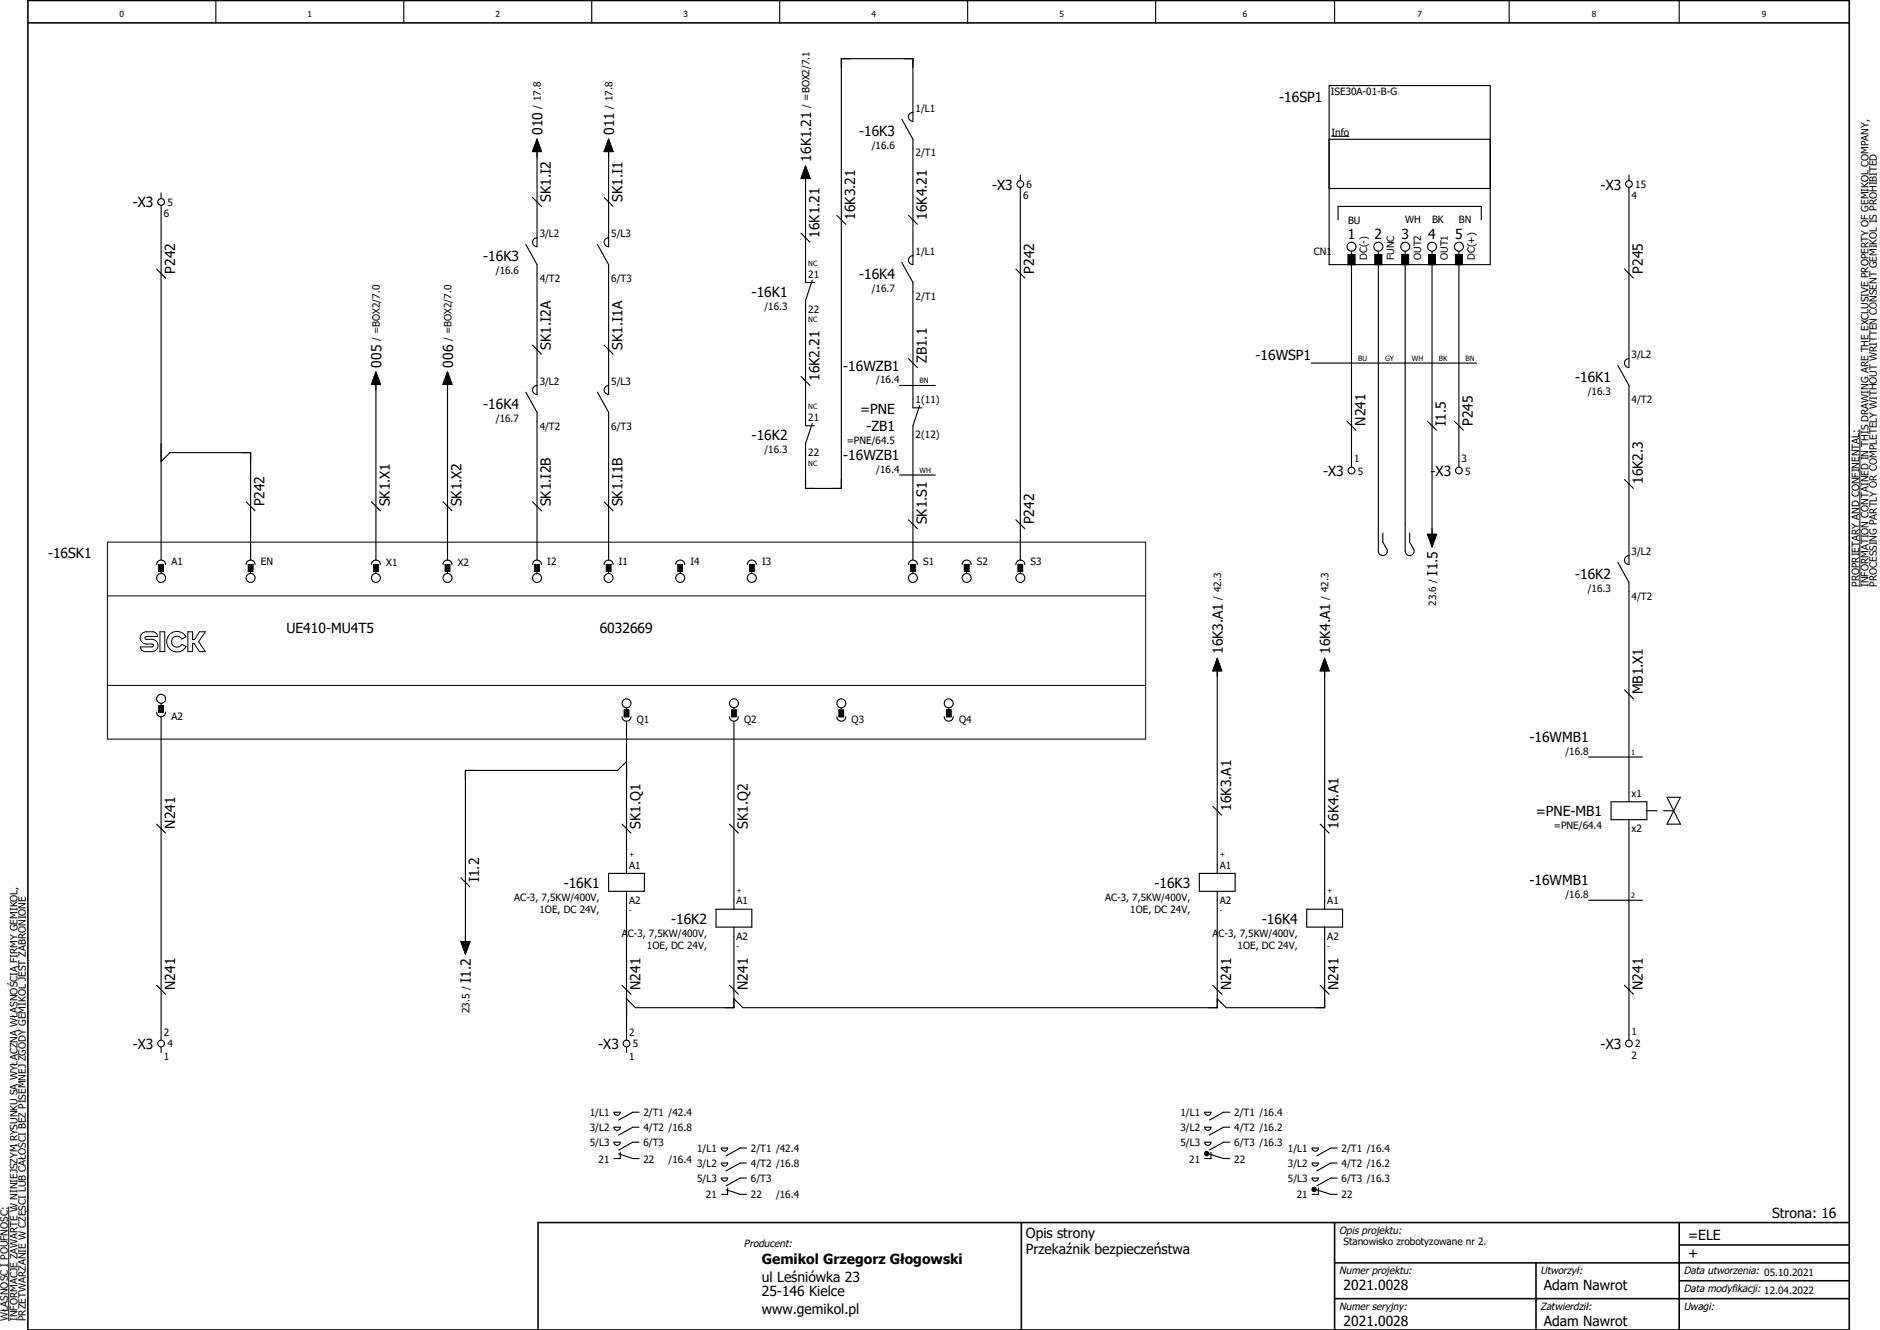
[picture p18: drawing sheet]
<svg xmlns="http://www.w3.org/2000/svg" width="594mm" height="420mm" viewBox="0 0 594 420" stroke-linecap="round" stroke-linejoin="round" font-family="sans-serif">
<defs><g id="words">
<g font-size="4.4">
<text x="404.2" y="32.1">-16SP1</text>
<text x="171.4" y="42.6" transform="rotate(-90 171.4 42.6)">010</text>
<text x="194.1" y="42.6" transform="rotate(-90 194.1 42.6)">011</text>
<text x="271.5" y="42.9">-16K3</text>
<text x="256.3" y="51.1" transform="rotate(-90 256.3 51.1)">16K1.21</text>
<text x="313.5" y="59.9">-X3</text>
<text x="505.8" y="59.9">-X3</text>
<text x="42" y="65.5">-X3</text>
<text x="174.1" y="63.8" transform="rotate(-90 174.1 63.8)">SK1.I2</text>
<text x="196.7" y="63.8" transform="rotate(-90 196.7 63.8)">SK1.I1</text>
<text x="270.3" y="69.5" transform="rotate(-90 270.3 69.5)">16K3.21</text>
<text x="292.9" y="69.5" transform="rotate(-90 292.9 69.5)">16K4.21</text>
<text x="258.9" y="75.1" transform="rotate(-90 258.9 75.1)">16K1.21</text>
<text x="425.9" y="75.6">1</text>
<text x="434.4" y="75.6">2</text>
<text x="442.8" y="75.6">3</text>
<text x="451.3" y="75.6">4</text>
<text x="459.8" y="75.6">5</text>
<text x="152.7" y="82.5">-16K3</text>
<text x="55.3" y="86.4" transform="rotate(-90 55.3 86.4)">P242</text>
<text x="271.5" y="88.2">-16K4</text>
<text x="326.8" y="86.4" transform="rotate(-90 326.8 86.4)">P242</text>
<text x="519.1" y="86.4" transform="rotate(-90 519.1 86.4)">P245</text>
<text x="237.5" y="93.8">-16K1</text>
<text x="174.1" y="110.5" transform="rotate(-90 174.1 110.5)">SK1.I2A</text>
<text x="196.7" y="110.5" transform="rotate(-90 196.7 110.5)">SK1.I1A</text>
<text x="396.7" y="113.8">-16WSP1</text>
<text x="120.5" y="116.1" transform="rotate(-90 120.5 116.1)">005</text>
<text x="143.2" y="116.1" transform="rotate(-90 143.2 116.1)">006</text>
<text x="266.5" y="117">-16WZB1</text>
<text x="292.9" y="114.7" transform="rotate(-90 292.9 114.7)">ZB1.1</text>
<text x="258.9" y="120.4" transform="rotate(-90 258.9 120.4)">16K2.21</text>
<text x="497.7" y="120.7">-16K1</text>
<text x="152.7" y="129.2">-16K4</text>
<text x="271.8" y="130.8">=PNE</text>
<text x="273.8" y="136.1">-ZB1</text>
<text x="431.5" y="134.5" transform="rotate(-90 431.5 134.5)">N241</text>
<text x="456.9" y="134.5" transform="rotate(-90 456.9 134.5)">I1.5</text>
<text x="465.4" y="134.5" transform="rotate(-90 465.4 134.5)">P245</text>
<text x="237.5" y="139.1">-16K2</text>
<text x="266.5" y="145.3">-16WZB1</text>
<text x="418.1" y="150.4">-X3</text>
<text x="452.1" y="150.4">-X3</text>
<text x="519.1" y="152.9" transform="rotate(-90 519.1 152.9)">16K2.3</text>
<text x="83.6" y="160" transform="rotate(-90 83.6 160)">P242</text>
<text x="123.2" y="160" transform="rotate(-90 123.2 160)">SK1.X1</text>
<text x="145.8" y="160" transform="rotate(-90 145.8 160)">SK1.X2</text>
<text x="174.1" y="160" transform="rotate(-90 174.1 160)">SK1.I2B</text>
<text x="196.7" y="160" transform="rotate(-90 196.7 160)">SK1.I1B</text>
<text x="292.9" y="165.6" transform="rotate(-90 292.9 165.6)">SK1.S1</text>
<text x="326.8" y="165.6" transform="rotate(-90 326.8 165.6)">P242</text>
<text x="15.2" y="176.4">-16SK1</text>
<text x="454.3" y="181.9" transform="rotate(-90 454.3 181.9)">I1.5</text>
<text x="497.7" y="182.9">-16K2</text>
<text x="90.5" y="199.9">UE410-MU4T5</text>
<text x="189.5" y="199.9">6032669</text>
<text x="386.4" y="206.6" transform="rotate(-90 386.4 206.6)">16K3.A1</text>
<text x="420.3" y="206.6" transform="rotate(-90 420.3 206.6)">16K4.A1</text>
<text x="519.1" y="219.4" transform="rotate(-90 519.1 219.4)">MB1.X1</text>
<text x="483.3" y="234.4">-16WMB1</text>
<text x="389" y="256.1" transform="rotate(-90 389 256.1)">16K3.A1</text>
<text x="485.3" y="257.9">=PNE-MB1</text>
<text x="55.3" y="261.8" transform="rotate(-90 55.3 261.8)">N241</text>
<text x="202.4" y="261.8" transform="rotate(-90 202.4 261.8)">SK1.Q1</text>
<text x="236.3" y="261.8" transform="rotate(-90 236.3 261.8)">SK1.Q2</text>
<text x="423" y="261.8" transform="rotate(-90 423 261.8)">16K4.A1</text>
<text x="151.5" y="278.7" transform="rotate(-90 151.5 278.7)">I1.2</text>
<text x="178.1" y="280.5">-16K1</text>
<text x="364.8" y="280.5">-16K3</text>
<text x="483.3" y="279.7">-16WMB1</text>
<text x="212.1" y="291.8">-16K2</text>
<text x="398.7" y="291.8">-16K4</text>
<text x="148.8" y="310.5" transform="rotate(-90 148.8 310.5)">I1.2</text>
<text x="55.3" y="312.7" transform="rotate(-90 55.3 312.7)">N241</text>
<text x="202.4" y="312.7" transform="rotate(-90 202.4 312.7)">N241</text>
<text x="236.3" y="312.7" transform="rotate(-90 236.3 312.7)">N241</text>
<text x="389" y="312.7" transform="rotate(-90 389 312.7)">N241</text>
<text x="423" y="312.7" transform="rotate(-90 423 312.7)">N241</text>
<text x="519.1" y="312.7" transform="rotate(-90 519.1 312.7)">N241</text>
<text x="42" y="331.4">-X3</text>
<text x="189" y="331.4">-X3</text>
<text x="505.8" y="331.4">-X3</text>
<text x="560" y="384.8">Strona: 16</text>
<text x="324.2" y="391">Opis strony</text>
<text x="533.5" y="391.9">=ELE</text>
<text x="240.7" y="399.5">Gemikol Grzegorz Głogowski</text>
<text x="324.2" y="396.3">Przekaźnik bezpieczeństwa</text>
<text x="533.5" y="397.5">+</text>
<text x="240.7" y="405.1">ul Leśniówka 23</text>
<text x="424.6" y="407.4">2021.0028</text>
<text x="487.9" y="407.4">Adam Nawrot</text>
<text x="240.7" y="409.4">25-146 Kielce</text>
<text x="240.7" y="415">www.gemikol.pl</text>
<text x="424.6" y="418.7">2021.0028</text>
<text x="487.9" y="418.7">Adam Nawrot</text>
</g>
<g font-size="3.2">
<text x="420.5" y="30">ISE30A-01-B-G</text>
<text x="171" y="34.3" transform="rotate(-90 171 34.3)">/ 17.8</text>
<text x="193.6" y="34.3" transform="rotate(-90 193.6 34.3)">/ 17.8</text>
<text x="255.8" y="34.1" transform="rotate(-90 255.8 34.1)">/ =BOX2/7.1</text>
<text x="289.3" y="35.4">1/L1</text>
<text x="275.5" y="47">/16.6</text>
<text x="420.7" y="42.8">Info</text>
<text x="289.3" y="49.4">2/T1</text>
<text x="324.4" y="59.4">6</text>
<text x="516.7" y="59.4">15</text>
<text x="52.9" y="65.1">5</text>
<text x="323.3" y="62.9">6</text>
<text x="515.6" y="62.9">4</text>
<text x="51.8" y="68.6">6</text>
<text x="426" y="70.7">BU</text>
<text x="444" y="70.6">WH</text>
<text x="452.5" y="70.6">BK</text>
<text x="461" y="70.6">BN</text>
<text x="170.5" y="75">3/L2</text>
<text x="193.2" y="75">5/L3</text>
<text x="289.3" y="80.7">1/L1</text>
<text x="415.2" y="80.6">CN1</text>
<text x="432.1" y="82.2" transform="rotate(-90 432.1 82.2)">DC(-)</text>
<text x="440.6" y="82.2" transform="rotate(-90 440.6 82.2)">FUNC</text>
<text x="449" y="82.2" transform="rotate(-90 449 82.2)">OUT2</text>
<text x="457.5" y="82.2" transform="rotate(-90 457.5 82.2)">OUT1</text>
<text x="466" y="82.2" transform="rotate(-90 466 82.2)">DC(+)</text>
<text x="156.7" y="86.6">/16.6</text>
<text x="170.5" y="89">4/T2</text>
<text x="193.2" y="89">6/T3</text>
<text x="255.4" y="87.7">21</text>
<text x="275.5" y="92.2">/16.7</text>
<text x="289.3" y="94.7">2/T1</text>
<text x="241.5" y="97.9">/16.3</text>
<text x="255.4" y="98.9">22</text>
<text x="120" y="107.8" transform="rotate(-90 120 107.8)">/ =BOX2/7.0</text>
<text x="142.7" y="107.8" transform="rotate(-90 142.7 107.8)">/ =BOX2/7.0</text>
<text x="515.6" y="113.2">3/L2</text>
<text x="170.5" y="121.7">3/L2</text>
<text x="193.2" y="121.7">5/L3</text>
<text x="276.9" y="121.1">/16.4</text>
<text x="501.7" y="124.8">/16.3</text>
<text x="289.3" y="127.3">1(11)</text>
<text x="515.6" y="127.2">4/T2</text>
<text x="156.7" y="133.2">/16.7</text>
<text x="170.5" y="135.7">4/T2</text>
<text x="193.2" y="135.7">6/T3</text>
<text x="255.4" y="133">21</text>
<text x="241.5" y="143.1">/16.3</text>
<text x="267.6" y="140.1">=PNE/64.5</text>
<text x="289.3" y="138.5">2(12)</text>
<text x="255.4" y="144.2">22</text>
<text x="276.9" y="149.4">/16.4</text>
<text x="427.9" y="146">1</text>
<text x="429.1" y="149.9">5</text>
<text x="461.9" y="146">3</text>
<text x="463" y="149.9">5</text>
<text x="54.2" y="178.4">A1</text>
<text x="82.4" y="178.4">EN</text>
<text x="122" y="178.8">X1</text>
<text x="144.7" y="178.8">X2</text>
<text x="172.9" y="178.4">I2</text>
<text x="195.6" y="178.4">I1</text>
<text x="218.2" y="178.4">I4</text>
<text x="240.8" y="178.4">I3</text>
<text x="291.7" y="178.4">S1</text>
<text x="308.7" y="178.4">S2</text>
<text x="325.7" y="178.4">S3</text>
<text x="515.6" y="175.4">3/L2</text>
<text x="587.5" y="185.4" transform="rotate(-90 587.5 185.4)">PROPRIETARY AND CONFINENTAL:</text>
<text x="590.4" y="185.4" transform="rotate(-90 590.4 185.4)">INFORMATION CONTAINED IN THIS DRAWING ARE THE EXCLUSIVE PROPERTY OF GEMIKOL COMPANY,</text>
<text x="593.1" y="185.4" transform="rotate(-90 593.1 185.4)">PROCESSING PARTLY OR COMPLETELY WITHOUT WRITTEN CONSENT GEMIKOL IS PROHIBITED</text>
<text x="385.9" y="189.4" transform="rotate(-90 385.9 189.4)">/ 42.3</text>
<text x="419.8" y="189.4" transform="rotate(-90 419.8 189.4)">/ 42.3</text>
<text x="453.8" y="191.3" transform="rotate(-90 453.8 191.3)">23.6 /</text>
<text x="501.7" y="187">/16.3</text>
<text x="515.6" y="189.4">4/T2</text>
<text x="54.2" y="227.5">A2</text>
<text x="201.2" y="228.5">Q1</text>
<text x="235.2" y="228.5">Q2</text>
<text x="269.1" y="228.5">Q3</text>
<text x="303.1" y="228.5">Q4</text>
<text x="494.7" y="238.5">/16.8</text>
<text x="515.6" y="251.8">x1</text>
<text x="491" y="261.9">=PNE/64.4</text>
<text x="515.6" y="263">x2</text>
<text x="198.8" y="274.4">A1</text>
<text x="385.5" y="274.4">A1</text>
<text x="162.5" y="284.6">AC-3, 7,5KW/400V,</text>
<text x="198.8" y="285.6">A2</text>
<text x="232.8" y="285.7">A1</text>
<text x="349.2" y="284.6">AC-3, 7,5KW/400V,</text>
<text x="385.5" y="285.6">A2</text>
<text x="419.4" y="285.7">A1</text>
<text x="494.7" y="283.7">/16.8</text>
<text x="170.5" y="288.4">1OE, DC 24V,</text>
<text x="357.1" y="288.4">1OE, DC 24V,</text>
<text x="196.5" y="295.9">AC-3, 7,5KW/400V,</text>
<text x="204.4" y="299.7">1OE, DC 24V,</text>
<text x="232.8" y="296.9">A2</text>
<text x="383.1" y="295.9">AC-3, 7,5KW/400V,</text>
<text x="391.1" y="299.7">1OE, DC 24V,</text>
<text x="419.4" y="296.9">A2</text>
<text x="148.3" y="320" transform="rotate(-90 148.3 320)">23.5 /</text>
<text x="51.8" y="327.4">2</text>
<text x="198.8" y="327.4">2</text>
<text x="515.6" y="327">1</text>
<text x="51.8" y="334.8">1</text>
<text x="52.9" y="330.9">4</text>
<text x="198.8" y="334.8">1</text>
<text x="200" y="330.9">5</text>
<text x="515.6" y="334.4">2</text>
<text x="516.7" y="330.9">2</text>
<text x="186.4" y="352.6">1/L1</text>
<text x="203.4" y="352.6">2/T1 /42.4</text>
<text x="373" y="352.6">1/L1</text>
<text x="390" y="352.6">2/T1 /16.4</text>
<text x="186.4" y="357.4">3/L2</text>
<text x="203.4" y="357.4">4/T2 /16.8</text>
<text x="373" y="357.4">3/L2</text>
<text x="390" y="357.4">4/T2 /16.2</text>
<text x="186.4" y="362.1">5/L3</text>
<text x="203.4" y="362.1">6/T3</text>
<text x="220.3" y="363.9">1/L1</text>
<text x="237.3" y="363.9">2/T1 /42.4</text>
<text x="373" y="362.1">5/L3</text>
<text x="390" y="362.1">6/T3 /16.3</text>
<text x="407" y="363.9">1/L1</text>
<text x="424" y="363.9">2/T1 /16.4</text>
<text x="189.2" y="367.3">21</text>
<text x="203.4" y="367.3">22</text>
<text x="211.3" y="367.3">/16.4</text>
<text x="220.3" y="368.7">3/L2</text>
<text x="237.3" y="368.7">4/T2 /16.8</text>
<text x="375.8" y="367.3">21</text>
<text x="390" y="367.3">22</text>
<text x="407" y="368.7">3/L2</text>
<text x="424" y="368.7">4/T2 /16.2</text>
<text x="220.3" y="373.4">5/L3</text>
<text x="237.3" y="373.4">6/T3</text>
<text x="407" y="373.4">5/L3</text>
<text x="424" y="373.4">6/T3 /16.3</text>
<text x="223.1" y="378.6">21</text>
<text x="237.3" y="378.6">22</text>
<text x="245.2" y="378.6">/16.4</text>
<text x="409.8" y="378.6">21</text>
<text x="424" y="378.6">22</text>
<text x="423.2" y="389.8">Opis projektu:</text>
<text x="235.1" y="394.1">Producent:</text>
<text x="424.6" y="393.3">Stanowisko zrobotyzowane nr 2.</text>
<text x="423.2" y="402.5">Numer projektu:</text>
<text x="486.8" y="402.5">Utworzył:</text>
<text x="532" y="402.5">Data utworzenia: 05.10.2021</text>
<text x="423.2" y="413.8">Numer seryjny:</text>
<text x="486.8" y="413.8">Zatwierdził:</text>
<text x="532" y="408.2">Data modyfikacji: 12.04.2022</text>
<text x="532" y="413.8">Uwagi:</text>
<text x="2.5" y="417.3" transform="rotate(-90 2.5 417.3)">WŁASNOŚĆ I POUFNOŚĆ:</text>
<text x="5.5" y="417.3" transform="rotate(-90 5.5 417.3)">INFORMACJE ZAWARTE W NINIEJSZYM RYSUNKU SĄ WYŁĄCZNĄ WŁASNOŚCIĄ FIRMY GEMIKOL,</text>
<text x="8.2" y="417.3" transform="rotate(-90 8.2 417.3)">PRZETWARZANIE W CZĘŚCI LUB CAŁOŚCI BEZ PISEMNEJ ZGODY GEMIKOL JEST ZABRONIONE</text>
</g>
<g font-size="2.6">
<text x="37.8" y="5.3">0</text>
<text x="97.2" y="5.3">1</text>
<text x="156.6" y="5.3">2</text>
<text x="216" y="5.3">3</text>
<text x="275.4" y="5.3">4</text>
<text x="334.8" y="5.3">5</text>
<text x="392.7" y="5.3">6</text>
<text x="447.9" y="5.3">7</text>
<text x="503" y="5.3">8</text>
<text x="556.8" y="5.3">9</text>
</g>
<g font-size="2.3">
<text x="255.4" y="84.1">NC</text>
<text x="255.4" y="101.9">NC</text>
<text x="429.2" y="114">BU</text>
<text x="437.7" y="114">GY</text>
<text x="446.2" y="114">WH</text>
<text x="454.6" y="114">BK</text>
<text x="463.1" y="114">BN</text>
<text x="290.6" y="121.1">BN</text>
<text x="255.4" y="129.4">NC</text>
<text x="255.4" y="147.1">NC</text>
<text x="290.6" y="149.4">WH</text>
<text x="515.5" y="238.4">1</text>
<text x="198.8" y="270.8">+</text>
<text x="385.5" y="270.8">+</text>
<text x="232.8" y="282.1">+</text>
<text x="419.4" y="282.1">+</text>
<text x="515.5" y="283.7">2</text>
<text x="198.8" y="288.5">-</text>
<text x="385.5" y="288.5">-</text>
<text x="232.8" y="299.8">-</text>
<text x="419.4" y="299.8">-</text>
</g>
</g></defs>
<g fill="none" stroke="#000" stroke-width=".35">
<path d="M68.2 .2v7M127.6 .2v7M187 .2v7M246.4 .2v7M305.8 .2v7M365.2 .2v7M421.7 .2v7M476.9 .2v7M530.6 .2v7M284.9 37.6l3.6 6.4v39.6a1.41 1.41 0 0 1-1.4-1.4 1.41 1.41 0 0 1 1.4-1.4M288.5 35.5a1.41 1.41 0 0 0-1.4 1.4 1.41 1.41 0 0 0 1.4 1.4v-19.8h-22.6v135.8h-11.4l.1-14.1 2.1-6.4M420 27h50.9v56.6h-50.9z"/>
<path d="M169.7 47.9v30a1.41 1.41 0 0 1-1.4-1.4 1.41 1.41 0 0 1 1.4-1.4M169.7 44l1.4 3.9h-2.8zM192.3 47.9v30a1.41 1.41 0 0 1-1.4-1.4 1.41 1.41 0 0 1 1.4-1.4M192.3 44l1.4 3.9h-2.8zM254.5 56.4v32.8h2.9M254.5 52.5l1.5 3.9h-2.9zM322.4 55.3v1.8M322.4 59.2v117.7M420 59.6h50.9M420 44h50.9M514.7 59.2v56.9a1.41 1.41 0 0 1-1.4-1.4 1.41 1.41 0 0 1 1.4-1.4M514.7 55.3v1.8"/>
<path d="M50.9 61v1.7M50.9 64.9v112M166.2 77.2l3.5 6.4v41a1.41 1.41 0 0 1-1.4-1.4 1.41 1.41 0 0 1 1.4-1.4M168.3 62.4l2.8 2.8M188.8 77.2l3.5 6.4M190.9 62.4l2.8 2.8M253.1 73.7l2.9 2.8M264.4 68l2.9 2.9M287.1 68l2.8 2.9M422.8 69.5v-4.3h45.3v4.3M427.1 79.4v1M435.6 79.4v1"/>
<path d="M444 79.4v1M452.5 79.4v1M461 79.4v1M49.5 85l2.8 2.8M192.3 86.4v38.2a1.41 1.41 0 0 1-1.4-1.4 1.41 1.41 0 0 1 1.4-1.4M192.3 83.6v2.8M256.7 88.5l-2.1 6.4-.1 39.6h2.9M284.9 82.9l3.6 6.3v39.6h2.8M321 85l2.8 2.8M426 83.6v-3.2h2.1v3.2M427.1 83.6v64M434.5 83.6v-3.2h2.1v3.2"/>
<path d="M435.6 83.6v90.5a1.41 1.41 0 0 0 1.7 1.4 1.41 1.41 0 0 0 .9-2l-1.2-2.2v-2.9M443 83.6v-3.2h2.1v3.2M444 83.6v90.5a1.41 1.41 0 0 0 1.8 1.4 1.41 1.41 0 0 0 .9-2l-1.2-2.2v-2.9M451.5 83.6v-3.2h2.1v3.2M452.5 83.6v86.3M459.9 83.6v-3.2h2.2v3.2M461 83.6v64M513.3 85l2.9 2.8M118.8 117.5l1.4 3.9h-2.8zM141.4 117.5l1.4 3.9h-2.8zM168.3 109l2.8 2.9M190.9 109l2.8 2.9"/>
<path d="M253.1 118.9l2.9 2.9M287.1 113.3l2.8 2.8M414.3 114.7h52.4M511.2 115.4l3.6 6.4-.1 56.5a1.41 1.41 0 0 1-1.4-1.4 1.41 1.41 0 0 1 1.4-1.4M118.8 121.4v55.5M141.4 121.4v55.5M166.2 123.9l3.5 6.4v46.6M188.8 123.9l3.5 6.4M192.3 133.1v43.8M192.3 130.3v2.8M284.2 121.8h11.4M290.6 128.1l-2.1 6.4v42.4"/>
<path d="M425.7 133.1l2.8 2.8M451.1 133.1l2.8 2.8M459.6 133.1l2.8 2.8M50.9 145.8l2.8-2.8h25.5v33.9M77.8 158.5l2.8 2.9M117.4 158.5l2.8 2.9M140 158.5l2.8 2.9M168.3 158.5l2.8 2.9M190.9 158.5l2.8 2.9M284.2 150.1h11.4M513.3 151.5l2.9 2.8M49.5 178.3a1.41 1.41 0 0 1 1.4-1.4 1.41 1.41 0 0 1 1.4 1.4"/>
<path d="M50.2 178.3h1.4v2.2h-1.4zM77.8 178.3a1.41 1.41 0 0 1 1.4-1.4 1.41 1.41 0 0 1 1.4 1.4M78.5 178.3h1.4v2.2h-1.4zM117.4 178.3a1.41 1.41 0 0 1 1.4-1.4 1.41 1.41 0 0 1 1.4 1.4M118.1 178.3h1.4v2.2h-1.4zM140 178.3a1.41 1.41 0 0 1 1.4-1.4 1.41 1.41 0 0 1 1.4 1.4M140.7 178.3h1.4v2.2h-1.4zM168.3 178.3a1.41 1.41 0 0 1 1.4-1.4 1.41 1.41 0 0 1 1.4 1.4M169 178.3h1.4v2.2h-1.4zM190.9 178.3a1.41 1.41 0 0 1 1.4-1.4 1.41 1.41 0 0 1 1.4 1.4M191.6 178.3h1.4v2.2h-1.4zM213.5 178.3a1.41 1.41 0 0 1 1.4-1.4 1.41 1.41 0 0 1 1.5 1.4"/>
<path d="M214.2 178.3h1.5v2.2h-1.5zM236.2 178.3a1.41 1.41 0 0 1 1.4-1.4 1.41 1.41 0 0 1 1.4 1.4M236.9 178.3h1.4v2.2h-1.4zM287.1 178.3a1.41 1.41 0 0 1 1.4-1.4 1.41 1.41 0 0 1 1.4 1.4M287.1 164.2l2.8 2.8M287.8 178.3h1.4v2.2h-1.4zM304 178.3a1.41 1.41 0 0 1 1.5-1.4 1.41 1.41 0 0 1 1.4 1.4M304.7 178.3h1.5v2.2h-1.5zM321 178.3a1.41 1.41 0 0 1 1.4-1.4 1.41 1.41 0 0 1 1.4 1.4M321 164.2l2.8 2.8M321.7 178.3h1.4v2.2h-1.4zM451.1 168.8h2.8l-1.4 3.9z"/>
<path d="M511.2 177.6l3.6 6.4-.1 69.3M50.9 180.5v.7M79.2 180.5v.7M118.8 180.5v.7M141.4 180.5v.7M169.7 180.5v.7M192.3 180.5v.7M214.9 180.5v.7M237.6 180.5v.7M288.5 180.5v.7M305.5 180.5v.7M322.4 180.5v.7"/>
<path d="M384.6 211.9v64M384.6 208l1.5 3.9h-2.9zM418.6 211.9v75.3M418.6 208l1.4 3.9h-2.8zM513.3 217.9l2.9 2.9M49.5 225a1.41 1.41 0 0 0 1.4 1.4 1.41 1.41 0 0 0 1.4-1.4M50.2 222.9h1.4v2.1h-1.4zM50.9 222.2v.7M50.9 226.4v102.2M196.6 226.4a1.41 1.41 0 0 0 1.4 1.4 1.41 1.41 0 0 0 1.4-1.4M197.3 224.3h1.4v2.1h-1.4zM198 223.6v.7"/>
<path d="M198 227.8v48.1M230.5 226.4a1.41 1.41 0 0 0 1.4 1.4 1.41 1.41 0 0 0 1.4-1.4M231.2 224.3h1.4v2.1h-1.4zM231.9 223.6v.7M231.9 227.8v59.4M264.4 226.4a1.41 1.41 0 0 0 1.5 1.4 1.41 1.41 0 0 0 1.4-1.4M265.2 224.3h1.4v2.1h-1.4zM265.9 223.6v.7M298.4 226.4a1.41 1.41 0 0 0 1.4 1.4 1.41 1.41 0 0 0 1.4-1.4M299.1 224.3h1.4v2.1h-1.4zM299.8 223.6v.7M502 239.1h17"/>
<path d="M198 240.6l-2.8 2.8h-48.1v55.1M383.2 254.7l2.9 2.8M509.1 253.3h11.3v5.6h-11.3zM514.7 258.9v69.7M520.4 256.1h3.2M525.7 256.1h3.2M526.8 251.9h4.2l-4.2 8.5h4.2zM49.5 260.4l2.8 2.8M145.7 277.3l2.8 2.9M192.3 275.9h11.3v5.7h-11.3zM196.6 260.4l2.8 2.8M230.5 260.4l2.8 2.8"/>
<path d="M379 275.9h11.3v5.7h-11.3zM417.2 260.4l2.8 2.8M145.7 297.5h2.8l-1.4 3.9zM198 281.6v47M226.3 287.2h11.3v5.7h-11.3zM231.9 292.9v25.4h-31.1l-2.8-2.8M384.6 281.6v36.7h-149.9l-2.8-2.8M412.9 287.2h11.3v5.7h-11.3zM418.6 292.9v25.4h-31.1l-2.9-2.8M502 284.4h17M49.5 311.3l2.8 2.8M196.6 311.3l2.8 2.8"/>
<path d="M230.5 311.3l2.8 2.8M383.2 311.3l2.9 2.8M417.2 311.3l2.8 2.8M513.3 311.3l2.9 2.8M50.9 330.7v1.8M198 330.7v1.8M194 351.4h2a.99 .99 0 0 1-1 1 .99 .99 0 0 1-1-1zM194 356.1h2a.99 .99 0 0 1-1 1 .99 .99 0 0 1-1-1zM201.9 351.4h-1.9l-4.5 2.4M201.9 356.1h-1.9l-4.5 2.5M380.7 351.4h2a.99 .99 0 0 1-1 1 .99 .99 0 0 1-1-1zM380.7 356.1h2a.99 .99 0 0 1-1 1 .99 .99 0 0 1-1-1z"/>
<path d="M388.6 351.4h-2l-4.4 2.4M388.6 356.1h-2l-4.4 2.5M194 360.8h2a.99 .99 0 0 1-1 1 .99 .99 0 0 1-1-1zM195.5 364.5l4.5 1.5h1.9M196 364v2h-2M201.9 360.8h-1.9l-4.5 2.5M228 362.7h1.9a.99 .99 0 0 1-.9 1 .99 .99 0 0 1-1-1zM228 367.4h1.9a.99 .99 0 0 1-.9 1 .99 .99 0 0 1-1-1zM228 372.1h1.9a.99 .99 0 0 1-.9 1 .99 .99 0 0 1-1-1zM229.4 375.8l4.5 1.5h2M229.9 375.3v2h-1.9M235.9 362.7h-2l-4.5 2.4"/>
<path d="M235.9 367.4h-2l-4.5 2.5M235.9 372.1h-2l-4.5 2.5M380.7 360.8h2a.99 .99 0 0 1-1 1 .99 .99 0 0 1-1-1zM382.2 364.6l4.4 1.4h2M382.7 364v2h-2M388.6 360.8h-2l-4.4 2.5M414.6 362.7h2a.99 .99 0 0 1-1 1 .99 .99 0 0 1-1-1zM414.6 367.4h2a.99 .99 0 0 1-1 1 .99 .99 0 0 1-1-1zM414.6 372.1h2a.99 .99 0 0 1-1 1 .99 .99 0 0 1-1-1zM416.1 375.9l4.5 1.4h1.9M416.6 375.3v2h-2M422.5 362.7h-1.9l-4.5 2.4"/>
<path d="M422.5 367.4h-1.9l-4.5 2.5M422.5 372.1h-1.9l-4.5 2.5"/>
<circle cx="322.4" cy="58.1" r="1.06"/>
<circle cx="514.7" cy="58.1" r="1.06"/>
<circle cx="50.9" cy="63.8" r="1.06"/>
<circle cx="427.1" cy="77.9" r="1.41"/>
<circle cx="435.6" cy="77.9" r="1.41"/>
<circle cx="444" cy="77.9" r="1.41"/>
<circle cx="452.5" cy="77.9" r="1.41"/>
<circle cx="461" cy="77.9" r="1.41"/>
<circle cx="427.1" cy="148.6" r="1.06"/>
<circle cx="461" cy="148.6" r="1.06"/>
<circle cx="50.9" cy="182.6" r="1.41"/>
<circle cx="79.2" cy="182.6" r="1.41"/>
<circle cx="118.8" cy="182.6" r="1.41"/>
<circle cx="141.4" cy="182.6" r="1.41"/>
<circle cx="169.7" cy="182.6" r="1.41"/>
<circle cx="192.3" cy="182.6" r="1.41"/>
<circle cx="214.9" cy="182.6" r="1.41"/>
<circle cx="237.6" cy="182.6" r="1.41"/>
<circle cx="288.5" cy="182.6" r="1.41"/>
<circle cx="305.5" cy="182.6" r="1.41"/>
<circle cx="322.4" cy="182.6" r="1.41"/>
<circle cx="50.9" cy="220.8" r="1.41"/>
<circle cx="198" cy="222.2" r="1.41"/>
<circle cx="231.9" cy="222.2" r="1.41"/>
<circle cx="265.9" cy="222.2" r="1.41"/>
<circle cx="299.8" cy="222.2" r="1.41"/>
<circle cx="50.9" cy="329.7" r="1.06"/>
<circle cx="198" cy="329.7" r="1.06"/>
<circle cx="514.7" cy="329.7" r="1.06"/>
</g>
<path d="M8.8 7.2h575.6M8.8 .2h575.6v420h-575.6zM322.7 386.2v34M421.7 386.2v34M421.7 398.9h162.7M485.4 398.9v21.3M530.6 386.2v34M530.6 393.3h53.4M584.4 386.2h-414.4v34M421.7 410.3h162.7M530.6 404.6h53.8" fill="none" stroke="#000" stroke-width=".49"/>
<path d="M420.7 43.1h5.7M587.7 135.7v49.7M33.9 171.3h328.1v62.2h-328.1zM33.9 188.2h328.1M50.5 199.6h1.6v6.2h-1.6zM59.4 199.6h1.5v2.5h.6l1.5-2.5h1.9l-2.1 3.1 2.1 3.1h-1.9l-1.6-2.4h-.5v2.4h-1.5zM33.9 216.5h328.1M44.9 200.2l.4-.3a5.8 5.8 0 0 1 3.5-.2 1.5 1.5 0 0 1 1 1.4h-3.6l-.4 .4 .4 .5a3.3 3.3 0 0 1 3.2 .5 1.94 1.94 0 0 1 .4 2.1 1.94 1.94 0 0 1-1.8 1.2h-2.2a1.53 1.53 0 0 1-1.5-1.4h3.7a.45 .45 0 0 0 .5-.5 .45 .45 0 0 0-.5-.4 3.3 3.3 0 0 1-3.1-.6 1.94 1.94 0 0 1 0-2.7zM53.8 200.3a3.3 3.3 0 0 1 5 .8l-1.4 .8a1.74 1.74 0 0 0-2.6-.5 1.74 1.74 0 0 0 0 2.7 1.74 1.74 0 0 0 2.7-.6l1.3 .7a3.3 3.3 0 0 1-4.9 1.1 3.3 3.3 0 0 1-.1-5zM2.8 381.2v36.1" fill="none" stroke="#000" stroke-width=".32"/>
<g fill="#000" stroke="#000" stroke-width=".32">
<path d="M169.7 44l1.4 3.9h-2.8zM192.3 44l1.4 3.9h-2.8zM254.5 52.5l1.5 3.9h-2.9zM426 80.4h2.1v3.2h-2.1zM434.5 80.4h2.1v3.2h-2.1zM443 80.4h2.1v3.2h-2.1zM451.5 80.4h2.1v3.2h-2.1zM459.9 80.4h2.2v3.2h-2.2zM118.8 117.5l1.4 3.9h-2.8zM141.4 117.5l1.4 3.9h-2.8zM451.1 168.8h2.8l-1.4 3.9zM50.2 178.3h1.4v2.2h-1.4z"/>
<path d="M78.5 178.3h1.4v2.2h-1.4zM118.1 178.3h1.4v2.2h-1.4zM140.7 178.3h1.4v2.2h-1.4zM169 178.3h1.4v2.2h-1.4zM191.6 178.3h1.4v2.2h-1.4zM214.2 178.3h1.5v2.2h-1.5zM236.9 178.3h1.4v2.2h-1.4zM287.8 178.3h1.4v2.2h-1.4zM304.7 178.3h1.5v2.2h-1.5zM321.7 178.3h1.4v2.2h-1.4zM384.6 208l1.5 3.9h-2.9zM418.6 208l1.4 3.9h-2.8z"/>
<path d="M50.2 222.9h1.4v2.1h-1.4zM197.3 224.3h1.4v2.1h-1.4zM231.2 224.3h1.4v2.1h-1.4zM265.2 224.3h1.4v2.1h-1.4zM299.1 224.3h1.4v2.1h-1.4zM145.7 297.5h2.8l-1.4 3.9z"/>
</g>
<g fill="#000">
<circle cx="381.3" cy="364.4" r=".87"/>
<circle cx="415.3" cy="375.8" r=".87"/>
</g>
<use href="#words"/>
</svg>
